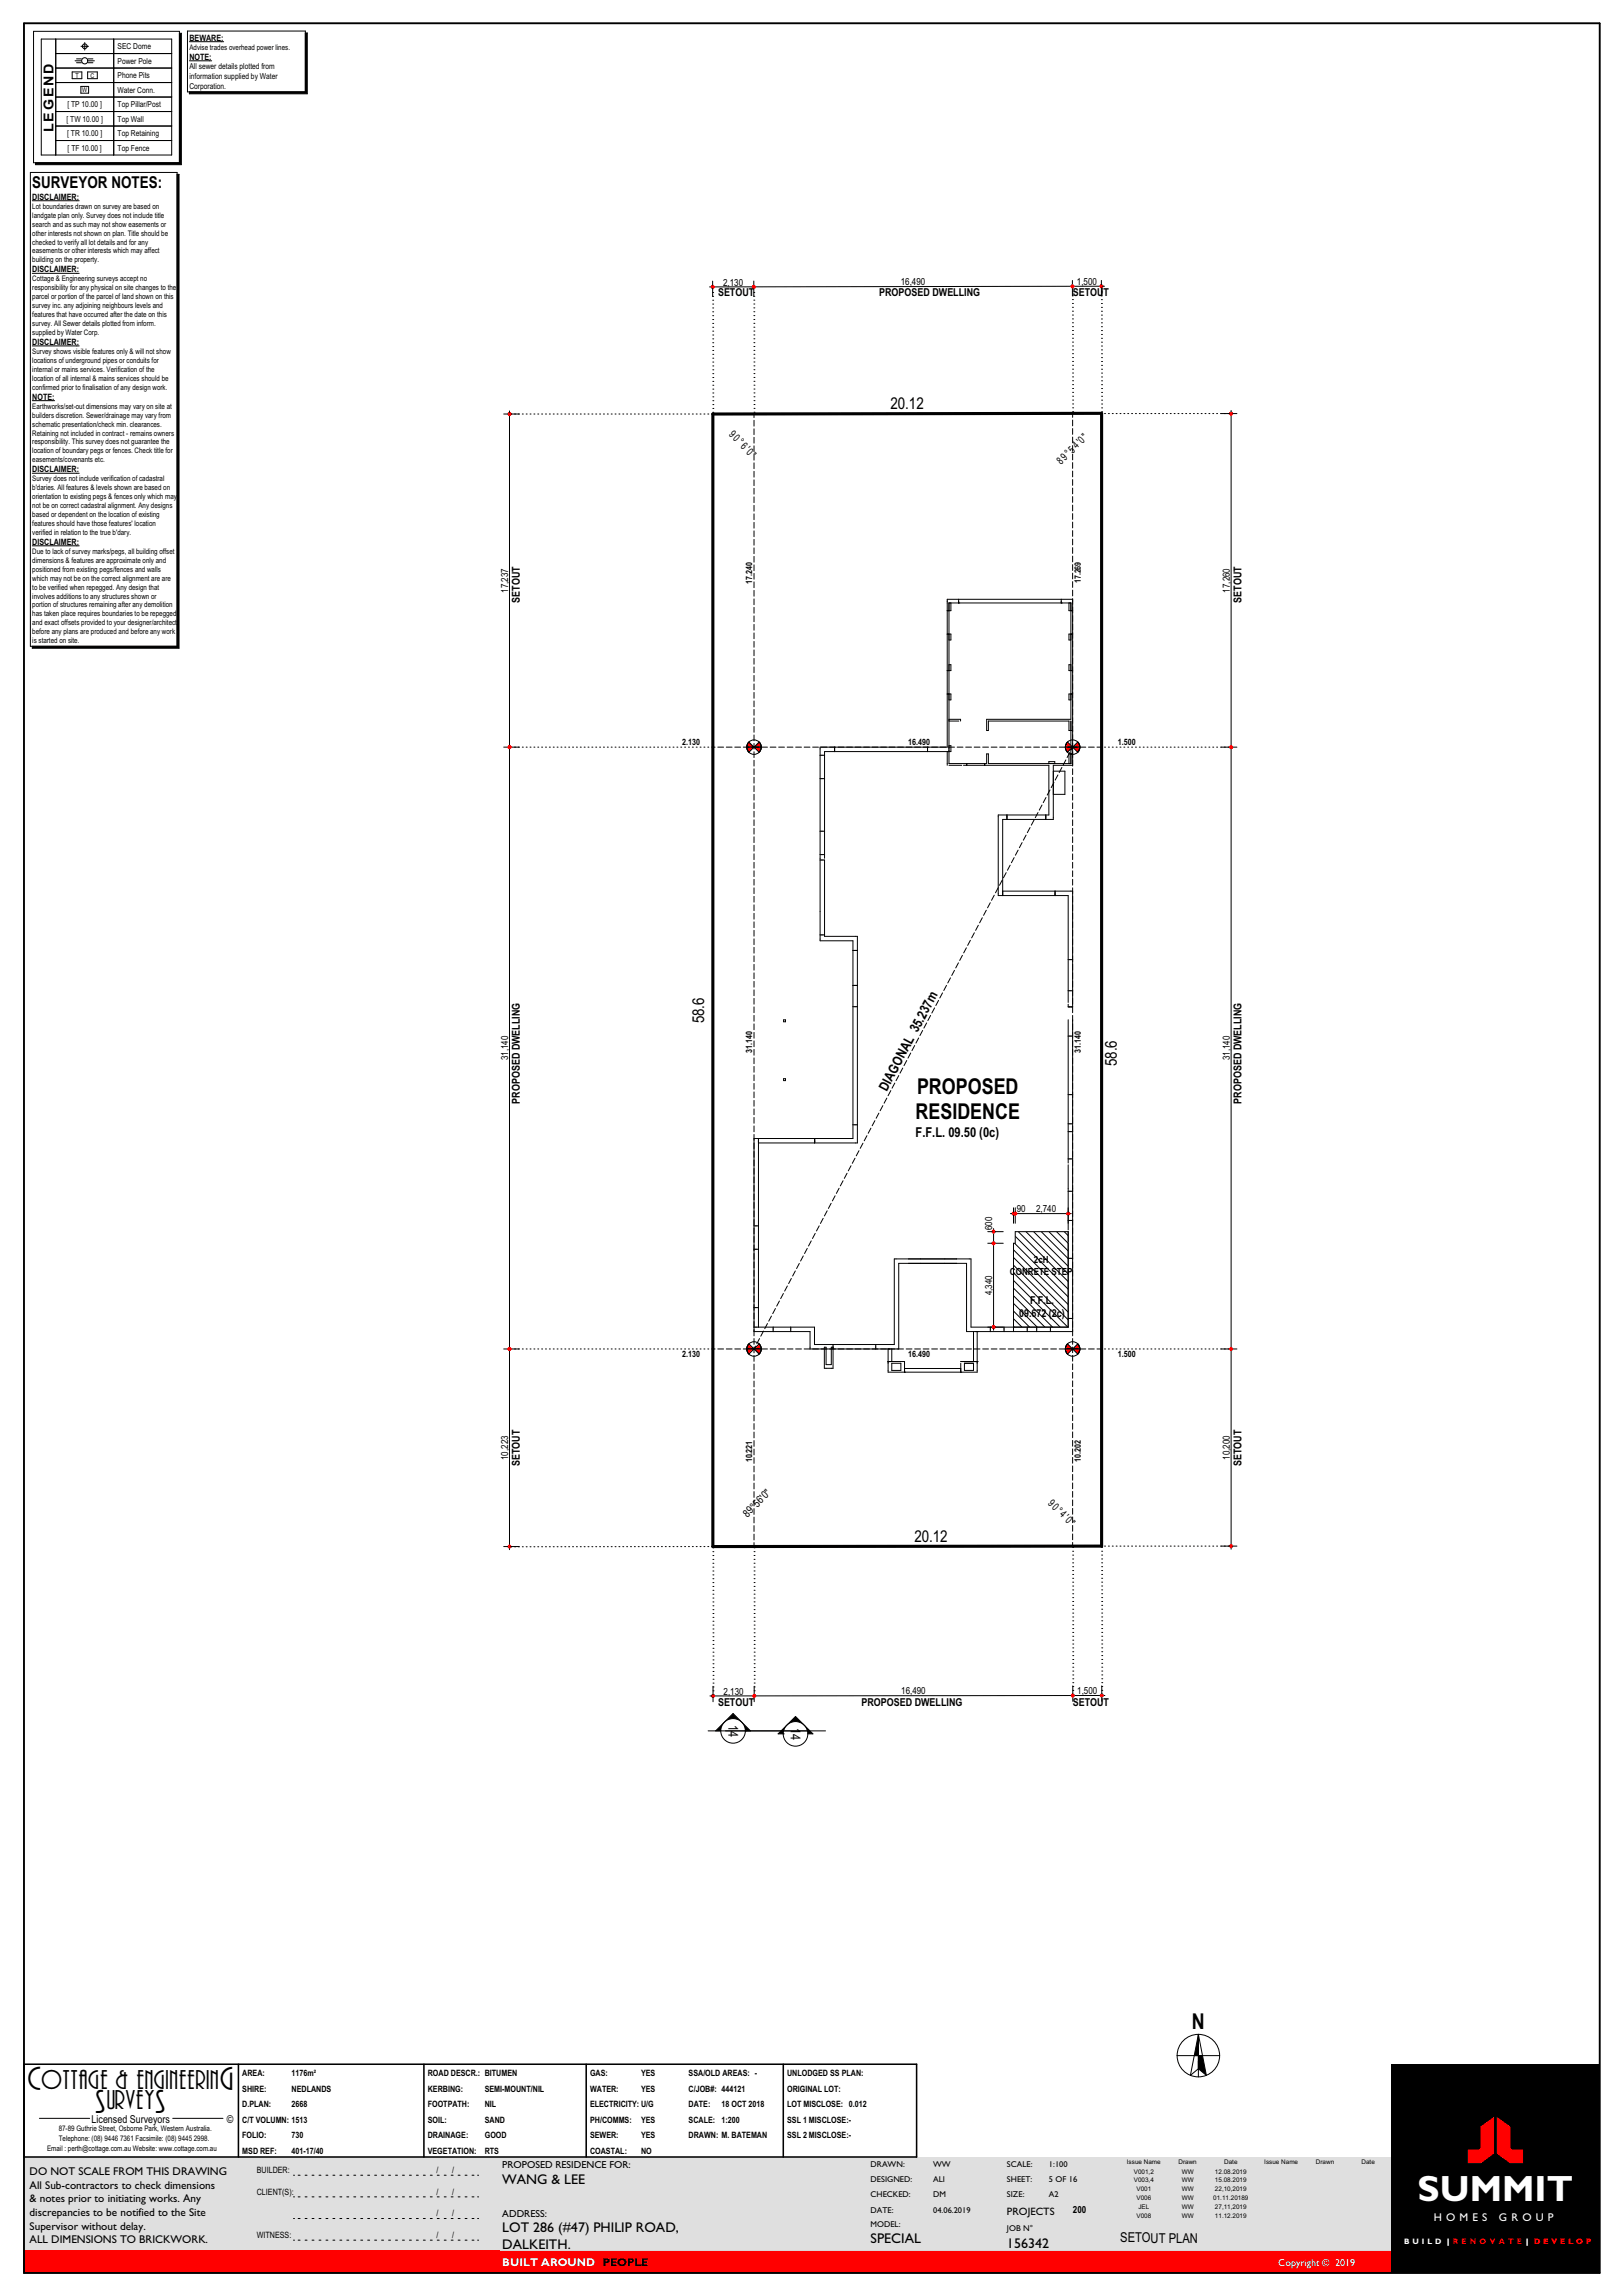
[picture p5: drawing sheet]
<svg xmlns="http://www.w3.org/2000/svg" width="420mm" height="594mm" viewBox="0 0 420 594" stroke-linecap="round" stroke-linejoin="round" font-family="sans-serif">
<defs><g id="words">
<text font-size="9.5" fill="#fff" x="366.9" y="569.4">SUMMIT</text>
<g font-size="8">
<text x="7.2" y="540.7">C</text>
<text x="56.9" y="540.7">G</text>
<text x="24.7" y="546.7">S</text>
<text x="40.2" y="546.7">S</text>
</g>
<g font-size="6.5">
<text x="10.7" y="540.3">OTTAGE &amp; ENGINEERIN</text>
<text x="27.7" y="545.6">URVEY</text>
</g>
<g font-size="5.6">
<text x="237.3" y="283">PROPOSED</text>
<text x="236.9" y="289.6">RESIDENCE</text>
<text x="308.4" y="525">N</text>
</g>
<g font-size="4.2">
<text x="8.4" y="48.6">SURVEYOR NOTES:</text>
<text x="230.4" y="105.9">20.12</text>
<text x="182.2" y="264.8" transform="rotate(-90 182.2 264.8)">58.6</text>
<text x="289" y="275.8" transform="rotate(-90 289 275.8)">58.6</text>
<text x="236.6" y="399">20.12</text>
</g>
<g font-size="3.6">
<text x="130" y="565">WANG &amp; LEE</text>
<text x="130" y="577.5">LOT 286 (#47) PHILIP ROAD,</text>
<text x="130" y="581.7">DALKEITH.</text>
<text x="225.3" y="580.3">SPECIAL</text>
<text x="260.6" y="581.5">156342</text>
</g>
<g font-size="3.5">
<text x="13.8" y="34.2" transform="rotate(-90 13.8 34.2)">LEGEND</text>
<text x="229.5" y="282.4" transform="rotate(-62 229.5 282.4)">DIAGONAL 35.237m</text>
<text x="236.9" y="294.2">F.F.L. 09.50 (0c)</text>
<text x="188.5" y="446.2" transform="rotate(90 188.5 446.2)">14</text>
<text x="204.7" y="447" transform="rotate(90 204.7 447)">14</text>
<text x="289.9" y="580.1">SETOUT PLAN</text>
</g>
<g font-size="2.9">
<text x="7.7" y="562.7">DO NOTSCALE FROMTHIS DRAWING</text>
<text x="8.1" y="562.8">DONOT SCALEFROM THISDRAWING</text>
<text x="7.7" y="566.2">All Sub-contractorsto checkdimensions</text>
<text x="7.7" y="569.8">&amp; notesprior toinitiating works.Any</text>
<text x="8.1" y="566.2">AllSub-contractors tocheck dimensions</text>
<text x="8.1" y="569.6">&amp;notes priorto initiatingworks. Any</text>
<text x="7.7" y="573.3">discrepancies tobe notifiedto theSite</text>
<text x="8.1" y="573">discrepanciesto benotified tothe Site</text>
<text x="7.7" y="576.8">Supervisor withoutdelay.</text>
<text x="7.7" y="580.4">ALL DIMENSIONSTO BRICKWORK.</text>
<text x="8.1" y="576.4">Supervisorwithout delay.</text>
<text x="8.1" y="579.8">ALLDIMENSIONS TOBRICKWORK.</text>
</g>
<g font-size="2.9" fill="#fff">
<text x="371" y="574.6">H O M E S</text>
<text x="387.9" y="574.6">G R O U P</text>
<text x="130" y="586.2">BUILT AROUND PEOPLE</text>
</g>
<g font-size="2.8">
<text x="185.8" y="76.7">SETOUT</text>
<text x="227.5" y="76.6">PROPOSED DWELLING</text>
<text x="277.6" y="76.7">SETOUT</text>
<text x="188.5" y="112.6" transform="rotate(45 188.5 112.6)">90°6'0&quot;</text>
<text x="274.6" y="120.4" transform="rotate(-45 274.6 120.4)">89°54'0&quot;</text>
<text x="134.5" y="156" transform="rotate(-90 134.5 156)">SETOUT</text>
<text x="321.2" y="156" transform="rotate(-90 321.2 156)">SETOUT</text>
<text x="134.5" y="285.5" transform="rotate(-90 134.5 285.5)">PROPOSED DWELLING</text>
<text x="321.2" y="285.5" transform="rotate(-90 321.2 285.5)">PROPOSED DWELLING</text>
<text x="263.7" y="340.7">09.672 (2c)</text>
<text x="266.6" y="337.4">F.F.L.</text>
<text x="134.5" y="379.3" transform="rotate(-90 134.5 379.3)">SETOUT</text>
<text x="321.2" y="379.3" transform="rotate(-90 321.2 379.3)">SETOUT</text>
<text x="271" y="389" transform="rotate(45 271 389)">90°4'0&quot;</text>
<text x="193.4" y="392.7" transform="rotate(-45 193.4 392.7)">89°56'0&quot;</text>
<text x="185.8" y="441.3">SETOUT</text>
<text x="222.9" y="441.3">PROPOSED DWELLING</text>
<text x="277.6" y="441.3">SETOUT</text>
<text x="23.7" y="549.2">Licensed Surveyors</text>
<text x="58.7" y="549.2">©</text>
<text x="260.6" y="573">PROJECTS</text>
</g>
<g font-size="2.6">
<text x="130" y="561">PROPOSED RESIDENCE FOR:</text>
<text x="130" y="573.5">ADDRESS:</text>
</g>
<text font-size="2.6" fill="#fff" x="330.8" y="586.3">Copyright © 2019</text>
<g font-size="2.5">
<text x="187.1" y="73.9">2,130</text>
<text x="233.1" y="73.8">16,490</text>
<text x="278.7" y="73.7">1,500</text>
<text x="131.5" y="153.4" transform="rotate(-90 131.5 153.4)">17,237</text>
<text x="318.2" y="153.3" transform="rotate(-90 318.2 153.3)">17,260</text>
<text x="131.5" y="274.3" transform="rotate(-90 131.5 274.3)">31,140</text>
<text x="318.2" y="274.3" transform="rotate(-90 318.2 274.3)">31,140</text>
<text x="263.1" y="313.6">90</text>
<text x="268.1" y="313.6">2,740</text>
<text x="256.8" y="318.2" transform="rotate(-90 256.8 318.2)">600</text>
<text x="261.4" y="329.8">CONRETE STEP</text>
<text x="267.6" y="326.9">2cH</text>
<text x="256.8" y="335.1" transform="rotate(-90 256.8 335.1)">4,340</text>
<text x="131.5" y="377.7" transform="rotate(-90 131.5 377.7)">10,223</text>
<text x="318.2" y="377.7" transform="rotate(-90 318.2 377.7)">10,200</text>
<text x="187.3" y="438.4">2,130</text>
<text x="233.2" y="438.3">16,490</text>
<text x="278.8" y="438.3">1,500</text>
<text x="277.7" y="572.5">200</text>
</g>
<g font-size="2.3">
<text x="49" y="10.5">BEWARE:</text>
<text x="49" y="15.5">NOTE:</text>
<text x="8.4" y="51.7">DISCLAIMER:</text>
<text x="8.4" y="70.5">DISCLAIMER:</text>
<text x="8.4" y="89.2">DISCLAIMER:</text>
<text x="8.4" y="103.4">NOTE:</text>
<text x="8.4" y="122.2">DISCLAIMER:</text>
<text x="8.4" y="140.9">DISCLAIMER:</text>
<text x="194.6" y="151" transform="rotate(-90 194.6 151)">17.240</text>
<text x="279.7" y="150.9" transform="rotate(-90 279.7 150.9)">17.269</text>
<text x="176.6" y="192.8">2.130</text>
<text x="235" y="192.8">16.490</text>
<text x="289.3" y="192.8">1.500</text>
<text x="194.6" y="272.4" transform="rotate(-90 194.6 272.4)">31.140</text>
<text x="279.7" y="272.4" transform="rotate(-90 279.7 272.4)">31.140</text>
<text x="176.6" y="351.1">2.130</text>
<text x="235" y="351.1">16.490</text>
<text x="289.3" y="351.1">1.500</text>
<text x="194.6" y="378.4" transform="rotate(-90 194.6 378.4)">10.221</text>
<text x="279.7" y="378.3" transform="rotate(-90 279.7 378.3)">10.202</text>
<text x="62.7" y="537.2">AREA:</text>
<text x="75.4" y="537.2">1176m²</text>
<text x="110.7" y="537.2">ROAD DESCR.: BITUMEN</text>
<text x="152.7" y="537.2">GAS:</text>
<text x="165.9" y="537.2">YES</text>
<text x="178.2" y="537.2">SSA/OLD AREAS: -</text>
<text x="203.7" y="537.2">UNLODGED SS PLAN:</text>
<text x="62.7" y="541.2">SHIRE:</text>
<text x="62.7" y="545.2">D.PLAN:</text>
<text x="75.4" y="541.2">NEDLANDS</text>
<text x="75.4" y="545.2">2668</text>
<text x="110.7" y="541.2">KERBING:</text>
<text x="110.7" y="545.2">FOOTPATH:</text>
<text x="125.4" y="541.2">SEMI-MOUNT/NIL</text>
<text x="125.4" y="545.2">NIL</text>
<text x="152.7" y="541.2">WATER:</text>
<text x="152.7" y="545.2">ELECTRICITY: U/G</text>
<text x="165.9" y="541.2">YES</text>
<text x="178.2" y="541.2">C/JOB#: 444121</text>
<text x="178.2" y="545.2">DATE:</text>
<text x="186.7" y="545.2">18 OCT 2018</text>
<text x="203.7" y="541.2">ORIGINAL LOT:</text>
<text x="203.7" y="545.2">LOT MISCLOSE: 0.012</text>
<text x="62.7" y="549.2">C/T VOLUMN: 1513</text>
<text x="110.7" y="549.2">SOIL:</text>
<text x="125.4" y="549.2">SAND</text>
<text x="152.7" y="549.2">PH/COMMS:</text>
<text x="165.9" y="549.2">YES</text>
<text x="178.2" y="549.2">SCALE:</text>
<text x="186.7" y="549.2">1:200</text>
<text x="203.7" y="549.2">SSL 1 MISCLOSE:-</text>
<text x="62.7" y="553.2">FOLIO:</text>
<text x="62.7" y="557.2">MSD REF:</text>
<text x="75.4" y="553.2">730</text>
<text x="75.4" y="557.2">401-17/40</text>
<text x="110.7" y="553.2">DRAINAGE:</text>
<text x="110.7" y="557.2">VEGETATION:</text>
<text x="125.4" y="553.2">GOOD</text>
<text x="125.4" y="557.2">RTS</text>
<text x="152.7" y="553.2">SEWER:</text>
<text x="152.7" y="557.2">COASTAL:</text>
<text x="165.9" y="553.2">YES</text>
<text x="165.9" y="557.2">NO</text>
<text x="178.2" y="553.2">DRAWN: M. BATEMAN</text>
<text x="203.7" y="553.2">SSL 2 MISCLOSE:-</text>
<text x="66.5" y="562.2">BUILDER:</text>
<text x="112.9" y="562.2">/</text>
<text x="117" y="562.2">/</text>
<text x="66.5" y="567.8">CLIENT(S):</text>
<text x="112.9" y="567.8">/</text>
<text x="117" y="567.8">/</text>
<text x="112.9" y="573.3">/</text>
<text x="117" y="573.3">/</text>
<text x="66.5" y="579">WITNESS:</text>
<text x="112.9" y="579">/</text>
<text x="117" y="579">/</text>
</g>
<g font-size="2.2">
<text x="225.3" y="560.6">DRAWN:</text>
<text x="241.5" y="560.6">WW</text>
<text x="260.6" y="560.6">SCALE:</text>
<text x="271.5" y="560.6">1:100</text>
<text x="225.3" y="568.5">CHECKED:</text>
<text x="225.3" y="564.6">DESIGNED:</text>
<text x="241.5" y="564.6">ALI</text>
<text x="241.5" y="568.5">DM</text>
<text x="260.6" y="564.6">SHEET:</text>
<text x="260.6" y="568.5">SIZE:</text>
<text x="271.5" y="564.6">5 OF 16</text>
<text x="271.5" y="568.4">A2</text>
<text x="225.3" y="572.5">DATE:</text>
<text x="241.5" y="572.5">04.06.2019</text>
<text x="225.3" y="576.1">MODEL:</text>
<text x="260.6" y="577.3">JOB N°</text>
</g>
<g font-size="2.1">
<text x="30.4" y="12.7">SEC Dome</text>
<text x="30.4" y="16.5">Power Pole</text>
<text x="49" y="18">All sewer details plotted from</text>
<text x="30.4" y="20.2">Phone Pits</text>
<text x="30.4" y="24">Water Conn.</text>
<text x="49" y="20.4">information supplied by Water</text>
<text x="49" y="22.9">Corporation.</text>
<text x="17.5" y="27.7">[ TP 10.00 ]</text>
<text x="30.4" y="27.7">Top Pillar/Post</text>
<text x="17.2" y="31.5">[ TW 10.00 ]</text>
<text x="17.4" y="35.2">[ TR 10.00 ]</text>
<text x="30.4" y="35.2">Top Retaining</text>
<text x="30.4" y="31.5">Top Wall</text>
<text x="17.5" y="39">[ TF 10.00 ]</text>
<text x="30.4" y="39">Top Fence</text>
</g>
<g font-size="2">
<text x="49" y="12.9">Advise trades overhead power lines.</text>
<text x="8.4" y="54">Lot boundaries drawn on survey are based on</text>
<text x="8.4" y="56.4">landgate plan only. Survey does not include title</text>
<text x="8.4" y="58.7">search and as such may not show easements or</text>
<text x="8.4" y="61">other interests not shown on plan. Title should be</text>
<text x="8.4" y="63.3">checked to verify all lot details and for any</text>
<text x="8.4" y="65.6">easements or other interests which may affect</text>
<text x="8.4" y="67.9">building on the property.</text>
<text x="8.4" y="72.8">Cottage &amp; Engineering surveys accept no</text>
<text x="8.4" y="75.1">responsibility for any physical on site changes to the</text>
<text x="8.4" y="77.4">parcel or portion of the parcel of land shown on this</text>
<text x="8.4" y="79.7">survey inc. any adjoining neighbours levels and</text>
<text x="8.4" y="82">features that have occurred after the date on this</text>
<text x="8.4" y="84.4">survey. All Sewer details plotted from inform.</text>
<text x="8.4" y="86.7">supplied by Water Corp.</text>
<text x="8.4" y="91.6">Survey shows visible features only &amp; will not show</text>
<text x="8.4" y="93.9">locations of underground pipes or conduits for</text>
<text x="8.4" y="96.2">internal or mains services. Verification of the</text>
<text x="8.4" y="98.5">location of all internal &amp; mains services should be</text>
<text x="8.4" y="100.8">confirmed prior to finalisation of any design work.</text>
<text x="8.4" y="105.8">Earthworks/set-out dimensions may vary on site at</text>
<text x="8.4" y="108.1">builders discretion. Sewer/drainage may vary from</text>
<text x="8.4" y="110.4">schematic presentation/check min. clearances.</text>
<text x="8.4" y="112.7">Retaining not included in contract - remains owners</text>
<text x="8.4" y="115">responsibility. This survey does not guarantee the</text>
<text x="8.4" y="117.3">location of boundary pegs or fences. Check title for</text>
<text x="8.4" y="119.6">easements/covenants etc.</text>
<text x="8.4" y="124.5">Survey does not include verification of cadastral</text>
<text x="8.4" y="126.8">b'daries. All features &amp; levels shown are based on</text>
<text x="8.4" y="129.2">orientation to existing pegs &amp; fences only which may</text>
<text x="8.4" y="131.5">not be on correct cadastral alignment. Any designs</text>
<text x="8.4" y="133.8">based or dependent on the location of existing</text>
<text x="8.4" y="136.1">features should have those features' location</text>
<text x="8.4" y="138.4">verified in relation to the true b'dary.</text>
<text x="8.4" y="143.3">Due to lack of survey marks/pegs, all building offset</text>
<text x="8.4" y="145.6">dimensions &amp; features are approximate only and</text>
<text x="8.4" y="147.9">positioned from existing pegs/fences and walls</text>
<text x="8.4" y="150.2">which may not be on the correct alignment are are</text>
<text x="8.4" y="152.5">to be verified when repegged. Any design that</text>
<text x="8.4" y="154.8">involves additions to any structures shown or</text>
<text x="8.4" y="157.2">portion of structures remaining after any demolition</text>
<text x="8.4" y="159.5">has taken place requires boundaries to be repegged</text>
<text x="8.4" y="161.8">and exact offsets provided to your designer/architect</text>
<text x="8.4" y="164.1">before any plans are produced and before any work</text>
<text x="8.4" y="166.4">is started on site.</text>
<text x="15.2" y="551.4">87-89 Guthrie Street, Osborne Park, Western Australia.</text>
<text x="12.2" y="556.4">Email : perth@cottage.com.au Website: www.cottage.com.au</text>
<text x="15.2" y="553.9">Telephone: (08) 9446 7361 Facsimile: (08) 9445 2998.</text>
</g>
<g font-size="2" fill="#fff">
<text x="363.4" y="580.4">B U I L D</text>
<text x="374.5" y="580.4">| R E N O V A T E |</text>
</g>
<text font-size="2" fill="#f00" x="397" y="580.4">D E V E L O P</text>
<g font-size="1.7">
<text x="19.5" y="20.1">T</text>
<text x="21.3" y="23.8">W</text>
<text x="23.4" y="20.1">C</text>
</g>
<g font-size="1.6">
<text x="291.6" y="559.9">Issue Name</text>
<text x="293.4" y="562.3">V001,2</text>
<text x="305" y="559.9">Drawn</text>
<text x="305.8" y="562.3">WW</text>
<text x="314.4" y="562.3">12.08.2019</text>
<text x="316.8" y="559.9">Date</text>
<text x="327.2" y="559.9">Issue Name</text>
<text x="340.6" y="559.9">Drawn</text>
<text x="352.3" y="559.9">Date</text>
<text x="293.4" y="564.6">V003,4</text>
<text x="294.1" y="566.9">V001</text>
<text x="294.1" y="569.2">V006</text>
<text x="305.8" y="564.6">WW</text>
<text x="305.8" y="566.9">WW</text>
<text x="305.8" y="569.2">WW</text>
<text x="314" y="569.2">01.11.20189</text>
<text x="314.4" y="564.6">15.08.2019</text>
<text x="314.4" y="566.9">22,10,2019</text>
<text x="294.1" y="573.7">V008</text>
<text x="294.6" y="571.5">JEL</text>
<text x="305.8" y="571.5">WW</text>
<text x="305.8" y="573.7">WW</text>
<text x="314.4" y="571.5">27,11,2019</text>
<text x="314.4" y="573.7">11.12.2019</text>
</g>
</g></defs>
<path d="M289.9 558h70.1v18.6h-70.1z" fill-rule="evenodd" fill="#dfdfdf"/>
<!-- layer: O__TITLE -->
<path d="M129 582.3h231v5.7h-231z" fill-rule="evenodd" fill="#f00"/>
<path d="M129 558h160.9v18.6h70.1v5.7h-231z" fill-rule="evenodd" fill="#dfdfdf"/>
<path d="M360 534h54v54h-54z" fill-rule="evenodd" fill="#000"/>
<g fill="#f00">
<path d="M383.1 550.1l3.5-2.5v9.5l-3.4 2.5h-3.4v-3.5h2.6l.6-.3z" fill-rule="evenodd"/>
<path d="M387.3 547.6l3.5 2.5 .1 5.7 .6 .3h2.6v3.5h-3.4l-3.4-2.5z" fill-rule="evenodd"/>
</g>
<path d="M6.2 558h123.2v24.3h-123.2z" fill-rule="evenodd" fill="#dfdfdf"/>
<path d="M6.2 582.3h123.2v5.7h-123.2z" fill-rule="evenodd" fill="#f00"/>
<g fill="none" stroke="#000" stroke-width=".26">
<path d="M76 579.6h.2M76 562.8h.2M76 568.4h.2M76 574h.2M77.2 579.6h.5M77.2 562.8h.5M77.2 568.4h.5M77.2 574h.5M79 579.6h.5M79 562.8h.5M79 568.4h.5M79 574h.5"/>
<path d="M80.8 579.6h.5M80.8 562.8h.5M80.8 568.4h.5M80.8 574h.5M82.6 579.6h.5M82.6 562.8h.5M82.6 568.4h.5M82.6 574h.5M84.4 579.6h.5M84.4 562.8h.5M84.4 568.4h.5M84.4 574h.5"/>
<path d="M86.2 579.6h.5M86.2 562.8h.5M86.2 568.4h.5M86.2 574h.5M88 579.6h.5M88 562.8h.5M88 568.4h.5M88 574h.5M89.8 579.6h.5M89.8 562.8h.5M89.8 568.4h.5M89.8 574h.5"/>
<path d="M91.6 579.6h.5M91.6 562.8h.5M91.6 568.4h.5M91.6 574h.5M93.4 579.6h.5M93.4 562.8h.5M93.4 568.4h.5M93.4 574h.5M95.2 579.6h.5M95.2 562.8h.5M95.2 568.4h.5M95.2 574h.5"/>
<path d="M97 579.6h.5M97 562.8h.5M97 568.4h.5M97 574h.5M98.8 579.6h.5M98.8 562.8h.5M98.8 568.4h.5M98.8 574h.5M100.6 579.6h.5M100.6 562.8h.5M100.6 568.4h.5M100.6 574h.5"/>
<path d="M102.4 579.6h.5M102.4 562.8h.5M102.4 568.4h.5M102.4 574h.5M104.2 579.6h.5M104.2 562.8h.5M104.2 568.4h.5M104.2 574h.5M106 579.6h.5M106 562.8h.5M106 568.4h.5M106 574h.5"/>
<path d="M107.8 579.6h.5M107.8 562.8h.5M107.8 568.4h.5M107.8 574h.5M109.6 579.6h.5M109.6 562.8h.5M109.6 568.4h.5M109.6 574h.5M111.4 579.6h.5M111.4 562.8h.5M111.4 568.4h.5M111.4 574h.5"/>
<path d="M113.2 579.6h.5M113.2 562.8h.5M113.2 568.4h.5M113.2 574h.5M115 579.6h.5M115 562.8h.5M115 568.4h.5M115 574h.5M116.8 579.6h.5M116.8 562.8h.5M116.8 568.4h.5M116.8 574h.5"/>
<path d="M118.6 579.6h.5M118.6 562.8h.5M118.6 568.4h.5M118.6 574h.5M120.4 579.6h.5M120.4 562.8h.5M120.4 568.4h.5M120.4 574h.5M122.2 579.6h.5M122.2 562.8h.5M122.2 568.4h.5M122.2 574h.5"/>
<path d="M123.6 579.6h.3M123.6 562.8h.3M123.6 568.4h.3M123.6 574h.3"/>
</g>
<path d="M6.2 6h407.8v582h-407.8zM6.2 534h231v24h-231M61.7 534v24M109.7 534v24M151.7 534v24M202.7 534v24" fill="none" stroke="#000" stroke-width=".4"/>
<path d="M304.6 531.8a5.5 5.5 0 0 0 5.5 5.5 5.5 5.5 0 0 0 5.5-5.5M304.6 531.8a5.5 5.5 0 0 1 5.5-5.5 5.5 5.5 0 0 1 5.5 5.5M304.6 531.8h11M310.1 526.3l2.1 10.6-2.1-1.7-2 1.7zM310.1 526.3v11M10.2 548h13M44.7 548h13" fill="none" stroke="#000" stroke-width=".26"/>
<g fill="#000">
<path d="M310.1 526.3v5.5h-1.1z"/>
<path d="M310.1 531.8h1.1l1 5.1-2.1-1.7z" fill-rule="evenodd"/>
</g>
<path d="M184.5 107.1v293l100.6-.1" fill="none" stroke="#000" stroke-width=".8"/>
<!-- layer: 1 SITE 04_setout -->
<g fill="none" stroke="#000" stroke-width=".26">
<path d="M262.7 319.8l13.7 13.7M263.5 318.6l12.9 13M265.5 318.6l10.9 11M267.5 318.6l8.9 9M269.5 318.6l6.9 7M271.4 318.6l5 5M273.4 318.6l3 3.1M275.4 318.6l1 1.1M262.3 339.2l4.1 4.1M262.3 337.2l6.1 6.1M262.3 335.2l8.1 8.1M262.3 333.2l10.1 10.1"/>
<path d="M262.3 331.3l12.1 12M262.3 329.3l14 14M262.3 327.3l14.1 14.2M262.3 325.3l14.1 14.2M262.3 323.3l14.1 14.2M262.6 321.6l13.8 13.9M262.3 343.1l.2 .2M262.3 341.2l2.2 2.1"/>
</g>
<!-- layer: 2 SLAB 02_slabs -->
<path d="M272.6 199.5h3v6h-3zM262.7 318.6h13.7v24.7h-14.1v-21.7h.4z" fill="none" stroke="#000" stroke-width=".26"/>
<!-- layer: 3 WALL 01_external -->
<g fill="none" stroke="#000" stroke-width=".26">
<path d="M246.1 156v2h-1M248.1 156h.1M248.1 155v1M274.6 156h.1M274.6 155v1M276.6 156v2h1M245.1 179.5h1v1.6h-.5M245.1 164h1v1.6h-.5M245.6 172h.5v1.5h-1M277.1 172h-.5v1.5h1M277.6 179.5h-1v1.6h.5M277.6 164h-1v1.6h.5"/>
<path d="M212.2 195.4h1.2M216 193.3v1.1M240 193.3v1.1M245.1 194.4v3.1M245.6 198h3.3M245.6 186.5h2.5M245.6 186.1h3M245.6 192.9h.5v1.5h-32.7v27.6M249.3 198h22.1v12.8h-13.1v20.9h18.1v27.6M250.2 197.5v.5M254.8 197.5v.5M271.4 197.5v-.5h1.5v.5"/>
<path d="M277.1 186.5v11h-21.3v-2.5h-.5v2.5h-9.7v-41.5h31.5v30.1h-21.8v2.9h.5v-2.5h20.8v2.5h1M277.6 195h-1v2.5M212.2 215h1.2M212.2 201.4h1.2M260.6 210.8v1.2M270.6 210.8v1.2M212.2 222.5h1.2v19.7h8.5v53.5h-25.6M212.2 221.1h1.2M259.5 231.7v-19.7h13.1v-14h5v-43h-32.5v38.3h-32.9v50.1h8.5v51.1h-25.6v50h14.5v4.5h23v-22.2M259.5 230.5h18.1v30h-1.2v-.7M273 230.5v1.2M212.2 241.9h1.2"/>
<path d="M220.7 254.9h1.2M220.7 245.9h1.2M276.4 248.3h1.2M276.4 256.3h1.2M220.7 260.4h1.2M276.4 263.8v37.1M276.4 268h1.2M277.6 263.8v80.7h-27.5v-17.7M196.3 294.5v48.8M210.8 294.5v1.2M220.7 291h1.2M276.4 283.2h1.2"/>
<path d="M276.4 290.7h1.2M276.4 292.8h1.2M276.4 299.8h1.2M195.1 317.1h1.2M276.4 308.2h1.2M276.4 315.7h1.2M276.4 301.3v16.9M276.4 318.6v2.6M195.1 338.3h1.2M195.1 323.2h1.2M231.4 325.7v22.1h-20.6v-4.5h-15.7M276.4 321.6v21.7h-25.1v-17.6"/>
<path d="M276.4 325.5h1.2M200.1 343.3v1.2M204.6 343.3v1.2M215.6 347.8v6.2h-2.3v-5.5h.5v4.5h1.3v-4.5h.5M226.6 347.8v1.2M229.8 352.2h.1M229.8 349h.1M229.8 352.2h4.3v2.8M230.8 349v3.2M230.8 352.7h2.3v1.8h-2.3zM234.1 355h.1M234.1 354h14.5"/>
<path d="M248.6 355h.1M248.6 352.2h4.3M248.6 352.7v2.3M249.6 352.7h2.3v1.8h-2.3zM251.9 344.5v7.7M252.9 344.5h.1M252.9 352.2h.1M252.9 344.5v10.5h-23.1v-6M256.3 343.3v1.2M259.8 343.3v1.2M262.3 343.3v1.2M265.8 343.3v1.2"/>
<path d="M268.3 343.3v1.2M271.8 343.3v1.2M276.4 341.1h1.2"/>
</g>
<!-- layer: 3 WALL 02_internal -->
<path d="M245.1 197.5v.5M248.6 186.1v.4" fill="none" stroke="#000" stroke-width=".26"/>
<!-- layer: 1 SITE 04_setout -->
<path d="M193.8 347.7l1.3 1.3h-1.9l.2-.7z" fill-rule="evenodd" fill="#f00"/>
<path d="M193.8 347.7l1.3 1.3h-1.9l.2-.7z" fill="none" stroke="#000" stroke-width=".26"/>
<path d="M193.2 349h1.9l-1.3 1.3-.4-.6z" fill-rule="evenodd" fill="#f00"/>
<path d="M193.2 349h1.9l-1.3 1.3-.4-.6z" fill="none" stroke="#000" stroke-width=".26"/>
<path d="M195.1 349l1.4-1.3 .5 .9v.4z" fill-rule="evenodd" fill="#f00"/>
<path d="M195.1 349l1.4-1.3 .5 .9v.4z" fill="none" stroke="#000" stroke-width=".26"/>
<path d="M195.1 349h1.9v.4l-.5 .9z" fill-rule="evenodd" fill="#f00"/>
<path d="M195.1 349h1.9v.4l-.5 .9z" fill="none" stroke="#000" stroke-width=".26"/>
<path d="M276.2 347.7l1.4 1.3h-1.9l.1-.7z" fill-rule="evenodd" fill="#f00"/>
<path d="M276.2 347.7l1.4 1.3h-1.9l.1-.7z" fill="none" stroke="#000" stroke-width=".26"/>
<path d="M275.7 349h1.9l-1.4 1.3-.4-.6z" fill-rule="evenodd" fill="#f00"/>
<path d="M275.7 349h1.9l-1.4 1.3-.4-.6z" fill="none" stroke="#000" stroke-width=".26"/>
<path d="M278.9 347.7l.4 .6 .1 .7h-1.8z" fill-rule="evenodd" fill="#f00"/>
<path d="M277.6 349l1.3-1.3 .5 .9v.4z" fill="none" stroke="#000" stroke-width=".26"/>
<path d="M277.6 349h1.8v.4l-.5 .9z" fill-rule="evenodd" fill="#f00"/>
<path d="M277.6 349h1.8v.4l-.5 .9z" fill="none" stroke="#000" stroke-width=".26"/>
<path d="M193.8 192l1.3 1.3h-1.9l.2-.7z" fill-rule="evenodd" fill="#f00"/>
<path d="M193.8 192l1.3 1.3h-1.9l.2-.7z" fill="none" stroke="#000" stroke-width=".26"/>
<path d="M193.2 193.3h1.9l-1.3 1.3-.4-.6z" fill-rule="evenodd" fill="#f00"/>
<path d="M193.2 193.3h1.9l-1.3 1.3-.4-.6z" fill="none" stroke="#000" stroke-width=".26"/>
<path d="M196.5 192l.4 .6 .1 .7h-1.9z" fill-rule="evenodd" fill="#f00"/>
<path d="M195.1 193.3l1.4-1.3 .5 .9v.4z" fill="none" stroke="#000" stroke-width=".26"/>
<path d="M195.1 193.3h1.9v.4l-.5 .9z" fill-rule="evenodd" fill="#f00"/>
<path d="M195.1 193.3h1.9v.4l-.5 .9zM196.5 194.6h.1" fill="none" stroke="#000" stroke-width=".26"/>
<path d="M276.2 192l1.4 1.3h-1.9l.1-.7z" fill-rule="evenodd" fill="#f00"/>
<path d="M276.2 192l1.4 1.3h-1.9l.1-.7z" fill="none" stroke="#000" stroke-width=".26"/>
<path d="M275.7 193.3h1.9l-1.4 1.3-.4-.6z" fill-rule="evenodd" fill="#f00"/>
<path d="M275.7 193.3h1.9l-1.4 1.3-.4-.6z" fill="none" stroke="#000" stroke-width=".26"/>
<path d="M278.9 192l.4 .6 .1 .7h-1.8z" fill-rule="evenodd" fill="#f00"/>
<path d="M278.9 192l.4 .6 .1 .7h-1.8z" fill="none" stroke="#000" stroke-width=".26"/>
<path d="M277.6 193.3h1.8v.4l-.5 .9z" fill-rule="evenodd" fill="#f00"/>
<g fill="none" stroke="#000" stroke-width=".26">
<path d="M195.1 107.1v.9M195.1 108.7v1.5M195.1 110.9v1.5M195.1 113.1v1.5M195.1 115.3v1.5M195.1 117.5v1.5M195.1 119.7v1.5M277.6 106.9v1.1M277.6 108.7v1.5M277.6 110.9v1.5M277.6 113.1v1.5M277.6 115.3v1.5"/>
<path d="M277.6 117.5v1.5M277.6 119.7v1.5M195.1 121.9v1.5M195.1 124.1v1.5M195.1 126.3v1.5M195.1 128.5v1.5M195.1 130.7v1.5M195.1 132.9v1.5M195.1 135.1v1.5M195.1 137.3v1.5M195.1 139.5v1.5M277.6 121.9v1.5"/>
<path d="M277.6 124.1v1.5M277.6 126.3v1.5M277.6 128.5v1.5M277.6 130.7v1.5M277.6 132.9v1.5M277.6 135.1v1.5M277.6 137.3v1.5M277.6 139.5v1.5M195.1 141.7v1.5M195.1 143.9v1.5M195.1 146.1v1.5M195.1 148.3v1.5"/>
<path d="M195.1 150.5v1.5M195.1 152.7v1.5M195.1 154.9v1.5M195.1 157.1v1.5M195.1 159.3v1.5M277.6 141.7v1.5M277.6 143.9v1.5M277.6 146.1v1.5M277.6 148.3v1.5M277.6 150.5v1.5M277.6 152.7v1.5M277.6 154.9v1.5"/>
<path d="M277.6 157.1v1.5M277.6 159.3v1.5M195.1 161.5v1.5M195.1 163.7v1.5M195.1 165.9v1.5M195.1 168.1v1.5M195.1 170.3v1.5M195.1 172.5v1.5M195.1 174.7v1.5M195.1 176.9v1.5M195.1 179.1v1.5M277.6 161.5v1.5"/>
<path d="M277.6 163.7v1.5M277.6 165.9v1.5M277.6 168.1v1.5M277.6 170.3v1.5M277.6 172.5v1.5M277.6 174.7v1.5M277.6 176.9v1.5M277.6 179.1v1.5M184.5 193.3h.5M185.7 193.3h1.5M187.9 193.3h1.5M190.1 193.3h1.5"/>
<path d="M192.3 193.3h1.5M194.5 193.3h1.9M195.1 181.3v1.5M195.1 183.5v1.5M195.1 185.7v1.5M195.1 187.9v1.5M195.1 190.1v1.5M195.1 192.3v1.5M195.1 194.5v1.5M195.1 196.7v1.5M195.1 198.9v1.5M197.1 193.3h1.5"/>
<path d="M199.3 193.3h1.5M201.5 193.3h1.5M203.7 193.3h1.5M205.9 193.3h1.5M208.1 193.3h1.5M210.3 193.3h1.5M212.5 193.3h1.5M214.7 193.3h1.5M216.9 193.3h1.5M219.1 193.3h1.5M221.3 193.3h1.5M223.5 193.3h1.5"/>
<path d="M225.7 193.3h1.5M227.9 193.3h1.5M230.1 193.3h1.5M232.3 193.3h1.5M234.5 193.3h1.5M236.7 193.3h1.5M238.9 193.3h1.5M241.1 193.3h1.5M243.3 193.3h1.5M245.5 193.3h1.5M247.7 193.3h1.5M249.9 193.3h1.5"/>
<path d="M252.1 193.3h1.5M254.3 193.3h1.5M256.5 193.3h1.5M258.7 193.3h1.5M260.9 193.3h1.5M263.1 193.3h1.5M265.3 193.3h1.5M267.5 193.3h1.5M269.7 193.3h1.5M271.9 193.3h1.5M274.1 193.3h1.5M274.8 198.5l-.7 1.4"/>
<path d="M275.8 196.6l-.7 1.3M276.3 193.3h4.7M276.9 194.7l-.7 1.3M277.6 181.3v1.5M277.6 183.5v1.5M277.6 185.7v1.5M277.6 187.9v1.5M277.6 190.1v1.5M277.6 192.3v1.5M277.6 194.5v1.5M277.6 196.7v1.5M277.6 198.9v1.5"/>
<path d="M279.4 193.3l-.1 .7-.4 .6-1.3-1.3-.4 .7M281.7 193.3h1.5M283.9 193.3h1.2M195.1 201.1v1.5M195.1 203.3v1.5M195.1 205.5v1.5M195.1 207.7v1.5M195.1 209.9v1.5M195.1 212.1v1.5M195.1 214.3v1.5M195.1 216.5v1.5M195.1 218.7v1.5"/>
<path d="M263.5 219.9l-.7 1.4M264.5 218l-.7 1.3M265.5 216l-.7 1.4M266.6 214.1l-.7 1.3M267.6 212.2l-.7 1.3M268.6 210.2l-.7 1.3M269.6 208.3l-.7 1.3M270.7 206.3l-.7 1.3M271.7 204.4l-.7 1.3M272.7 202.4l-.7 1.4M273.8 200.5l-.7 1.3M277.6 201.1v1.5"/>
<path d="M277.6 203.3v1.5M277.6 205.5v1.5M277.6 207.7v1.5M277.6 209.9v1.5M277.6 212.1v1.5M277.6 214.3v1.5M277.6 216.5v1.5M277.6 218.7v1.5M195.1 220.9v1.5M195.1 223.1v1.5M195.1 225.3v1.5M195.1 227.5v1.5"/>
<path d="M195.1 229.7v1.5M195.1 231.9v1.5M195.1 234.1v1.5M195.1 236.3v1.5M195.1 238.5v1.5M253.2 239.4l-.7 1.3M254.2 237.4l-.7 1.4M255.2 235.5l-.7 1.3M256.3 233.5l-.7 1.4M257.3 231.6l-.7 1.3M258.3 229.7l-.7 1.3M259.4 227.7l-.8 1.3"/>
<path d="M260.4 225.8l-.7 1.3M261.4 223.8l-.7 1.3M262.4 221.9l-.7 1.3M277.6 220.9v1.5M277.6 223.1v1.5M277.6 225.3v1.5M277.6 227.5v1.5M277.6 229.7v1.5M277.6 231.9v1.5M277.6 234.1v1.5M277.6 236.3v1.5M277.6 238.5v1.5"/>
<path d="M195.1 240.7v1.5M195.1 242.9v1.5M195.1 245.1v1.5M195.1 247.3v1.5M195.1 249.5v1.5M195.1 251.7v1.5M195.1 253.9v1.5M195.1 256.1v1.5M195.1 258.3v1.5M242.9 258.8l-.7 1.3M243.9 256.9l-.7 1.3M244.9 254.9l-.7 1.4"/>
<path d="M246 253l-.7 1.3M247 251l-.7 1.4M248 249.1l-.7 1.3M249.1 247.2l-.7 1.3M250.1 245.2l-.7 1.3M251.1 243.3l-.7 1.3M252.1 241.3l-.7 1.3M277.6 240.7v1.5M277.6 242.9v1.5M277.6 245.1v1.5M277.6 247.3v1.5M277.6 249.5v1.5"/>
<path d="M277.6 251.7v1.5M277.6 253.9v1.5M277.6 256.1v1.5M277.6 258.3v1.5M195.1 260.5v1.5M195.1 262.7v1.5M195.1 264.9v1.5M195.1 267.1v1.5M195.1 269.3v1.5M195.1 271.5v1.5M195.1 273.7v1.5M195.1 275.9v1.5"/>
<path d="M195.1 278.1v1.5M232.6 278.3l-.7 1.3M233.6 276.3l-.7 1.3M234.6 274.4l-.7 1.3M235.7 272.4l-.7 1.4M236.7 270.5l-.7 1.3M237.7 268.5l-.7 1.4M238.8 266.6l-.7 1.3M239.8 264.6l-.7 1.4M240.8 262.7l-.7 1.3M241.8 260.8l-.7 1.3M277.6 260.5v1.5"/>
<path d="M277.6 262.7v1.5M277.6 264.9v1.5M277.6 267.1v1.5M277.6 269.3v1.5M277.6 271.5v1.5M277.6 273.7v1.5M277.6 275.9v1.5M277.6 278.1v1.5M195.1 280.3v1.5M195.1 282.5v1.5M195.1 284.7v1.5M195.1 286.9v1.5"/>
<path d="M195.1 289.1v1.5M195.1 291.3v1.5M195.1 293.5v1.5M195.1 295.7v1.5M195.1 297.9v1.5M221.3 299.6l-.7 1.4M222.3 297.7l-.7 1.3M223.3 295.8l-.7 1.3M224.3 293.8l-.7 1.3M225.4 291.9l-.7 1.3M226.4 289.9l-.7 1.3M227.4 288l-.7 1.3"/>
<path d="M228.5 286l-.7 1.4M229.5 284.1l-.7 1.3M230.5 282.1l-.7 1.4M231.6 280.2l-.7 1.3M277.6 280.3v1.5M277.6 282.5v1.5M277.6 284.7v1.5M277.6 286.9v1.5M277.6 289.1v1.5M277.6 291.3v1.5M277.6 293.5v1.5M277.6 295.7v1.5"/>
<path d="M277.6 297.9v1.5M195.1 300.1v1.5M195.1 302.3v1.5M195.1 304.5v1.5M195.1 306.7v1.5M195.1 308.9v1.5M195.1 311.1v1.5M195.1 313.3v1.5M195.1 315.5v1.5M195.1 317.7v1.5M195.1 319.9v1.5M211 319.1l-.7 1.3"/>
<path d="M212 317.1l-.7 1.4M213 315.2l-.7 1.3M214.1 313.3l-.8 1.3M215.1 311.3l-.7 1.3M216.1 309.4l-.7 1.3M217.1 307.4l-.7 1.3M218.2 305.5l-.7 1.3M219.2 303.5l-.7 1.4M220.2 301.6l-.7 1.3M277.6 300.1v1.5M277.6 302.3v1.5M277.6 304.5v1.5"/>
<path d="M277.6 306.7v1.5M277.6 308.9v1.5M277.6 311.1v1.5M277.6 313.3v1.5M277.6 315.5v1.5M277.6 317.7v1.5M277.6 319.9v1.5M195.1 322.1v1.5M195.1 324.3v1.5M195.1 326.5v1.5M195.1 328.7v1.5M195.1 330.9v1.5"/>
<path d="M195.1 333.1v1.5M195.1 335.3v1.5M195.1 337.5v1.5M195.1 339.7v1.5M200.7 338.5l-.7 1.4M201.7 336.6l-.7 1.3M202.7 334.6l-.7 1.4M203.8 332.7l-.7 1.3M204.8 330.8l-.7 1.3M205.8 328.8l-.7 1.3M206.8 326.9l-.7 1.3M207.9 324.9l-.7 1.3"/>
<path d="M208.9 323l-.7 1.3M209.9 321l-.7 1.4M277.6 322.1v1.5M277.6 324.3v1.5M277.6 326.5v1.5M277.6 328.7v1.5M277.6 330.9v1.5M277.6 333.1v1.5M277.6 335.3v1.5M277.6 337.5v1.5M277.6 339.7v1.5M184.5 349h.5"/>
<path d="M185.7 349h1.5M187.9 349h1.5M190.1 349h1.5M192.3 349h1.5M194.5 349h1.9M195.1 341.9v1.5M195.1 344.1v1.5M195.1 346.3v1.5M195.1 348.5v1.5M195.1 350.7v1.5M195.1 352.9v1.5M195.1 355.1v1.5"/>
<path d="M195.1 357.3v1.5M195.1 359.5v1.5M195.5 348.3l-.4 .7M196.5 346.3l-.7 1.3M197.1 349h1.5M197.6 344.4l-.7 1.3M198.6 342.4l-.7 1.3M199.3 349h1.5M199.6 340.5l-.7 1.3M201.5 349h1.5M203.7 349h1.5M205.9 349h1.5"/>
<path d="M208.1 349h1.5M210.3 349h1.5M212.5 349h1.5M214.7 349h1.5M216.9 349h1.5M219.1 349h1.5M221.3 349h1.5M223.5 349h1.5M225.7 349h1.5M227.9 349h1.5M230.1 349h1.5M232.3 349h1.5"/>
<path d="M234.5 349h1.5M236.7 349h1.5M238.9 349h1.5M241.1 349h1.5M243.3 349h1.5M245.5 349h1.5M247.7 349h1.5M249.9 349h1.5M252.1 349h1.5M254.3 349h1.5M256.5 349h1.5M258.7 349h1.5"/>
<path d="M260.9 349h1.5M263.1 349h1.5M265.3 349h1.5M267.5 349h1.5M269.7 349h1.5M271.9 349h1.5M274.1 349h1.5M276.3 349h2.5M277.6 341.9v1.5M277.6 344.1v1.5M277.6 346.3v1.5M277.6 348.5v1.4"/>
<path d="M277.6 350.6v1.5M277.6 352.8v1.5M277.6 355v1.5M277.6 357.2v1.5M277.6 359.4v1.5M279.5 349h1.5M281.7 349h1.5M283.9 349h1.2M195.1 361.7v1.5M195.1 363.9v1.5M195.1 366.1v1.5M195.1 368.3v1.5"/>
<path d="M195.1 370.5v1.5M195.1 372.7v1.5M195.1 374.9v1.5M195.1 377.1v1.5M195.1 379.3v1.5M277.6 361.6v1.5M277.6 363.8v1.5M277.6 366v1.5M277.6 368.2v1.5M277.6 370.4v1.5M277.6 372.6v1.5M277.6 374.8v1.5"/>
<path d="M277.6 377v1.5M277.6 379.2v1.5M195.1 381.5v1.5M195.1 383.7v1.5M195.1 385.9v1.5M195.1 388.1v1.5M195.1 390.3v1.5M195.1 392.5v1.5M195.1 394.7v1.5M195.1 396.9v1.5M195.1 399.1v1M277.6 381.4v1.5"/>
<path d="M277.6 383.6v1.5M277.6 385.8v1.5M277.6 388v1.5M277.6 390.2v1.5M277.6 392.4v1.5M277.6 394.6v1.5M277.6 396.8v1.5M277.6 399v1"/>
<circle cx="195.1" cy="193.3" r="1.88"/>
<circle cx="277.6" cy="193.3" r="1.88"/>
<circle cx="195.1" cy="349" r="1.88"/>
<circle cx="277.6" cy="349" r="1.88"/>
</g>
<!-- layer: 3 WALL 01_external -->
<path d="M202.8 279.1h.5v.5h-.5z" fill-rule="evenodd" fill="#fff"/>
<path d="M202.8 279.1h.5v.5h-.5z" fill="none" stroke="#000" stroke-width=".26"/>
<path d="M202.8 263.8h.5v.5h-.5z" fill-rule="evenodd" fill="#fff"/>
<path d="M202.8 263.8h.5v.5h-.5z" fill="none" stroke="#000" stroke-width=".26"/>
<!-- layer: O__SITE_TITLE -->
<g fill="#000">
<path d="M49 23.8h30v-15.3h.5v15.8h-30.5z" fill-rule="evenodd"/>
<path d="M9.2 42.1h37.2v-33.5h.5v34h-37.7z" fill-rule="evenodd"/>
<path d="M45.8 45.1h.5v122.6h-37.9v-.5h37.4z" fill-rule="evenodd"/>
</g>
<g fill="none" stroke="#000" stroke-width=".26">
<path d="M8.7 8.1h37.7v34h-37.7zM10.7 10.1h33.7v30h-33.7zM14.4 13.9h30M14.4 10.1v30M14.4 17.6h30M18.7 18.6h2.5v1.8h-2.5zM19.4 15.7h1.5M19.8 15.2h1.3M19.8 16.2h1.3M21 12h1.9M21.9 11v2M22.7 18.6h2.5v1.8h-2.5z"/>
<path d="M22.8 15.2h1.2M22.8 16.2h1.2M22.9 15.7h1.5M29.4 10.1v30M46.4 8.6h.5v34h-37.7v-.5M48.5 8h30.5v15.8h-30.5zM49 10.8h8.9M49 15.7h5.8M79 8.5h.5v15.8h-30.5v-.5M14.4 21.4h30M14.4 25.1h30M14.4 28.9h30"/>
<path d="M14.4 32.6h30M14.4 36.4h30M20.9 22.4h2v1.7h-2zM7.9 44.6h37.9v122.6h-37.9zM8.4 51.9h12.1M45.8 45.1h.5v122.6h-37.9v-.5M8.4 70.7h12.1M8.4 89.5h12.1M8.4 103.7h5.7M8.4 122.4h12.1M8.4 141.2h12.1"/>
<circle cx="21.9" cy="15.7" r=".8"/>
<circle cx="21.9" cy="12" r=".63"/>
</g>
<path d="M285.1 106.9l-100.6 .2M285.1 107v293" fill="none" stroke="#000" stroke-width=".8"/>
<!-- layer: 1 SITE 04_setout -->
<g fill="none" stroke="#000" stroke-width=".26">
<path d="M184.4 74.2h.1M184.4 74.7h.1M184.4 75.7h.1M184.4 76.7h.1M184.4 77.7h.1M184.4 78.7h.1M184.4 79.7h.1M195.1 74.2h.1M195.1 74.7h.1M195.1 75.7h.1M195.1 76.7h.1M195.1 77.7h.1"/>
<path d="M195.1 78.7h.1M195.1 79.7h.1M277.5 74.1h.1M277.5 74.5h.1M277.5 75.5h.1M277.5 76.5h.1M277.5 77.5h.1M277.5 78.5h.1M277.5 79.5h.1M285 74.1h.1M285 74.5h.1M285 75.5h.1"/>
<path d="M285 76.5h.1M285 77.5h.1M285 78.5h.1M285 79.5h.1M184.4 80.7h.1M184.4 81.7h.1M184.4 82.7h.1M184.4 83.7h.1M184.4 84.7h.1M184.4 85.7h.1M184.4 86.7h.1M184.4 87.7h.1"/>
<path d="M184.4 88.7h.1M184.4 89.7h.1M184.4 90.7h.1M184.4 91.7h.1M184.4 92.7h.1M184.5 93.7h.1M184.5 94.7h.1M184.5 95.7h.1M184.5 96.7h.1M184.5 97.7h.1M184.5 98.7h.1M184.5 99.7h.1"/>
<path d="M195.1 80.7h.1M195.1 81.7h.1M195.1 82.7h.1M195.1 83.7h.1M195.1 84.7h.1M195.1 85.7h.1M195.1 86.7h.1M195.1 87.7h.1M195.1 88.7h.1M195.1 89.7h.1M195.1 90.7h.1M195.1 91.7h.1"/>
<path d="M195.1 92.7h.1M195.1 93.7h.1M195.1 94.7h.1M195.1 95.7h.1M195.1 96.7h.1M195.1 97.7h.1M195.1 98.7h.1M195.1 99.7h.1M277.5 80.5h.1M277.5 81.5h.1M277.5 82.5h.1M277.5 83.5h.1"/>
<path d="M277.5 84.5h.1M277.5 85.5h.1M277.5 86.5h.1M277.5 87.5h.1M277.5 88.5h.1M277.5 89.5h.1M277.5 90.5h.1M277.5 91.5h.1M277.5 92.5h.1M277.6 93.5h.1M277.6 94.5h.1M277.6 95.5h.1"/>
<path d="M277.6 96.5h.1M277.6 97.5h.1M277.6 98.5h.1M277.6 99.5h.1M285 80.5h.1M285 81.5h.1M285 82.5h.1M285 83.5h.1M285 84.5h.1M285 85.5h.1M285 86.5h.1M285 87.5h.1"/>
<path d="M285 88.5h.1M285 89.5h.1M285 90.5h.1M285 91.5h.1M285 92.5h.1M285.1 93.5h.1M285.1 94.5h.1M285.1 95.5h.1M285.1 96.5h.1M285.1 97.5h.1M285.1 98.5h.1M285.1 99.5h.1"/>
<path d="M131.8 107.1h.1M132.2 107.1h.1M133.2 107.1h.1M134.2 107.1h.1M135.2 107.1h.1M136.2 107.1h.1M137.2 107.1h.1M138.2 107.1h.1M139.2 107.1h.1M140.2 107.1h.1M141.2 107.1h.1M142.2 107.1h.1"/>
<path d="M143.2 107.1h.1M144.2 107.1h.1M145.2 107.1h.1M146.2 107.1h.1M147.2 107.1h.1M148.2 107.1h.1M149.2 107.1h.1M150.2 107.1h.1M151.2 107.1h.1M152.2 107.1h.1M153.2 107.1h.1M154.2 107.1h.1"/>
<path d="M155.2 107.1h.1M156.2 107.1h.1M157.2 107.1h.1M158.2 107.1h.1M159.2 107.1h.1M160.2 107.1h.1M161.2 107.1h.1M162.2 107.1h.1M163.2 107.1h.1M164.2 107.1h.1M165.2 107.1h.1M166.2 107.1h.1"/>
<path d="M167.2 107.1h.1M168.2 107.1h.1M169.2 107.1h.1M170.2 107.1h.1M171.2 107.1h.1M172.2 107.1h.1M173.2 107.1h.1M174.2 107.1h.1M175.2 107.1h.1M176.2 107.1h.1M177.2 107.1h.1M178.2 107.1h.1"/>
<path d="M179.2 107.1h.1M180.2 107.1h.1M181.2 107.1h.1M182.2 107.1h.1M183.2 107.1h.1M184.2 107.1h.1M184.5 100.7h.1M184.5 101.7h.1M184.5 102.7h.1M184.5 103.7h.1M184.5 104.7h.1M184.5 105.7h.1"/>
<path d="M184.5 106.7h.1M184.5 107.1h.1M195.1 100.7h.1M195.1 101.7h.1M195.1 102.7h.1M195.1 103.7h.1M195.1 104.7h.1M195.1 105.7h.1M195.1 106.7h.1M195.1 107.1h.1M277.6 100.5h.1M277.6 101.5h.1"/>
<path d="M277.6 102.5h.1M277.6 103.5h.1M277.6 104.5h.1M277.6 105.5h.1M277.6 106.5h.1M277.6 106.9h.1M285.1 100.5h.1M285.1 101.5h.1M285.1 102.5h.1M285.1 103.5h.1M285.1 104.5h.1M285.1 105.5h.1"/>
<path d="M285.1 106.5h.1M285.1 107h.1M285.8 107h.1M286.8 107h.1M287.8 107h.1M288.8 107h.1M289.8 107h.1M290.8 107h.1M291.8 107h.1M292.8 107h.1M293.8 107h.1M294.8 107h.1"/>
<path d="M295.8 107h.1M296.8 107h.1M297.8 107h.1M298.8 107h.1M299.8 107h.1M300.8 107h.1M301.8 107h.1M302.8 107h.1M303.8 107h.1M304.8 107h.1M305.8 107h.1M306.8 107h.1"/>
<path d="M307.8 107h.1M308.8 107h.1M309.8 107h.1M310.8 107h.1M311.8 107h.1M312.8 107h.1M313.8 107h.1M314.8 107h.1M315.8 107h.1M316.8 107h.1M317.8 107h.1M318.6 107h.1"/>
<path d="M131.8 193.3h.1M132.2 193.3h.1M133.2 193.3h.1M134.2 193.3h.1M135.2 193.3h.1M136.2 193.3h.1M137.2 193.3h.1M138.2 193.3h.1M139.2 193.3h.1M140.2 193.3h.1M141.2 193.3h.1M142.2 193.3h.1"/>
<path d="M143.2 193.3h.1M144.2 193.3h.1M145.2 193.3h.1M146.2 193.3h.1M147.2 193.3h.1M148.2 193.3h.1M149.2 193.3h.1M150.2 193.3h.1M151.2 193.3h.1M152.2 193.3h.1M153.2 193.3h.1M154.2 193.3h.1"/>
<path d="M155.2 193.3h.1M156.2 193.3h.1M157.2 193.3h.1M158.2 193.3h.1M159.2 193.3h.1M160.2 193.3h.1M161.2 193.3h.1M162.2 193.3h.1M163.2 193.3h.1M164.2 193.3h.1M165.2 193.3h.1M166.2 193.3h.1"/>
<path d="M167.2 193.3h.1M168.2 193.3h.1M169.2 193.3h.1M170.2 193.3h.1M171.2 193.3h.1M172.2 193.3h.1M173.2 193.3h.1M174.2 193.3h.1M175.2 193.3h.1M176.2 193.3h.1M177.2 193.3h.1M178.2 193.3h.1"/>
<path d="M179.2 193.3h.1M180.2 193.3h.1M181.2 193.3h.1M182.2 193.3h.1M183.2 193.3h.1M184.2 193.3h.1M184.5 193.3h.1M285.1 193.3h.1M285.8 193.3h.1M286.8 193.3h.1M287.8 193.3h.1M288.8 193.3h.1"/>
<path d="M289.8 193.3h.1M290.8 193.3h.1M291.8 193.3h.1M292.8 193.3h.1M293.8 193.3h.1M294.8 193.3h.1M295.8 193.3h.1M296.8 193.3h.1M297.8 193.3h.1M298.8 193.3h.1M299.8 193.3h.1M300.8 193.3h.1"/>
<path d="M301.8 193.3h.1M302.8 193.3h.1M303.8 193.3h.1M304.8 193.3h.1M305.8 193.3h.1M306.8 193.3h.1M307.8 193.3h.1M308.8 193.3h.1M309.8 193.3h.1M310.8 193.3h.1M311.8 193.3h.1M312.8 193.3h.1"/>
<path d="M313.8 193.3h.1M314.8 193.3h.1M315.8 193.3h.1M316.8 193.3h.1M317.8 193.3h.1M318.6 193.3h.1M131.8 349h.1M132.2 349h.1M133.2 349h.1M134.2 349h.1M135.2 349h.1M136.2 349h.1"/>
<path d="M137.2 349h.1M138.2 349h.1M139.2 349h.1M140.2 349h.1M141.2 349h.1M142.2 349h.1M143.2 349h.1M144.2 349h.1M145.2 349h.1M146.2 349h.1M147.2 349h.1M148.2 349h.1"/>
<path d="M149.2 349h.1M150.2 349h.1M151.2 349h.1M152.2 349h.1M153.2 349h.1M154.2 349h.1M155.2 349h.1M156.2 349h.1M157.2 349h.1M158.2 349h.1M159.2 349h.1M160.2 349h.1"/>
<path d="M161.2 349h.1M162.2 349h.1M163.2 349h.1M164.2 349h.1M165.2 349h.1M166.2 349h.1M167.2 349h.1M168.2 349h.1M169.2 349h.1M170.2 349h.1M171.2 349h.1M172.2 349h.1"/>
<path d="M173.2 349h.1M174.2 349h.1M175.2 349h.1M176.2 349h.1M177.2 349h.1M178.2 349h.1M179.2 349h.1M180.2 349h.1M181.2 349h.1M182.2 349h.1M183.2 349h.1M184.2 349h.1"/>
<path d="M184.5 349h.1M285.1 349h.1M285.8 349h.1M286.8 349h.1M287.8 349h.1M288.8 349h.1M289.8 349h.1M290.8 349h.1M291.8 349h.1M292.8 349h.1M293.8 349h.1M294.8 349h.1"/>
<path d="M295.8 349h.1M296.8 349h.1M297.8 349h.1M298.8 349h.1M299.8 349h.1M300.8 349h.1M301.8 349h.1M302.8 349h.1M303.8 349h.1M304.8 349h.1M305.8 349h.1M306.8 349h.1"/>
<path d="M307.8 349h.1M308.8 349h.1M309.8 349h.1M310.8 349h.1M311.8 349h.1M312.8 349h.1M313.8 349h.1M314.8 349h.1M315.8 349h.1M316.8 349h.1M317.8 349h.1M318.6 349h.1"/>
<path d="M318.6 349.4v50.2M285.1 400h.1M285.8 400h.1M286.8 400h.1M287.8 400h.1M288.8 400h.1M289.8 400h.1M290.8 400h.1M291.8 400h.1M292.8 400h.1M293.8 400h.1M294.8 400h.1"/>
<path d="M295.8 400h.1M296.8 400h.1M297.8 400h.1M298.8 400h.1M299.8 400h.1M300.8 400h.1M301.8 400h.1M302.8 400h.1M303.8 400h.1M304.8 400h.1M305.8 400h.1M306.8 400h.1"/>
<path d="M307.8 400h.1M308.8 400h.1M309.8 400h.1M310.8 400h.1M311.8 400h.1M312.8 400h.1M313.8 400h.1M314.8 400h.1M315.8 400h.1M316.8 400h.1M317.8 400h.1M318.6 400h.1"/>
<path d="M131.8 400.2h.1M132.2 400.2h.1M133.2 400.2h.1M134.2 400.2h.1M135.2 400.2h.1M136.2 400.2h.1M137.2 400.2h.1M138.2 400.2h.1M139.2 400.2h.1M140.2 400.2h.1M141.2 400.2h.1M142.2 400.2h.1"/>
<path d="M143.2 400.2h.1M144.2 400.2h.1M145.2 400.2h.1M146.2 400.2h.1M147.2 400.2h.1M148.2 400.2h.1M149.2 400.2h.1M150.2 400.2h.1M151.2 400.2h.1M152.2 400.1h.1M153.2 400.1h.1M154.2 400.1h.1"/>
<path d="M155.2 400.1h.1M156.2 400.1h.1M157.2 400.1h.1M158.2 400.1h.1M159.2 400.1h.1M160.2 400.1h.1M161.2 400.1h.1M162.2 400.1h.1M163.2 400.1h.1M164.2 400.1h.1M165.2 400.1h.1M166.2 400.1h.1"/>
<path d="M167.2 400.1h.1M168.2 400.1h.1M169.2 400.1h.1M170.2 400.1h.1M171.2 400.1h.1M172.2 400.1h.1M173.2 400.1h.1M174.2 400.1h.1M175.2 400.1h.1M176.2 400.1h.1M177.2 400.1h.1M178.2 400.1h.1"/>
<path d="M179.2 400.1h.1M180.2 400.1h.1M181.2 400.1h.1M182.2 400.1h.1M183.2 400.1h.1M184.2 400.1h.1M184.5 400.4h.1M184.5 400.1h.1M184.5 401.4h.1M184.5 402.4h.1M184.5 403.4h.1M184.5 404.4h.1"/>
<path d="M184.5 405.4h.1M184.5 406.4h.1M184.5 407.4h.1M184.5 408.4h.1M184.5 409.4h.1M184.5 410.4h.1M184.5 411.4h.1M184.5 412.4h.1M184.5 413.4h.1M184.5 414.4h.1M184.5 415.4h.1M184.5 416.4h.1"/>
<path d="M184.5 417.4h.1M184.5 418.4h.1M184.5 419.4h.1M195.1 400.1h.1M195.1 400.4h.1M195.1 401.4h.1M195.1 402.4h.1M195.1 403.4h.1M195.1 404.4h.1M195.1 405.4h.1M195.1 406.4h.1M195.1 407.4h.1"/>
<path d="M195.1 408.4h.1M195.1 409.4h.1M195.1 410.4h.1M195.1 411.4h.1M195.1 412.4h.1M195.1 413.4h.1M195.1 414.4h.1M195.1 415.4h.1M195.1 416.4h.1M195.1 417.4h.1M195.1 418.4h.1M195.1 419.4h.1"/>
<path d="M277.6 400h.1M277.6 400.3h.1M277.6 401.3h.1M277.6 402.3h.1M277.6 403.3h.1M277.6 404.3h.1M277.6 405.3h.1M277.6 406.3h.1M277.6 407.3h.1M277.6 408.3h.1M277.6 409.3h.1M277.6 410.3h.1"/>
<path d="M277.6 411.3h.1M277.6 412.3h.1M277.6 413.3h.1M277.6 414.3h.1M277.6 415.3h.1M277.6 416.3h.1M277.6 417.3h.1M277.6 418.3h.1M277.6 419.3h.1M285.1 400.3h.1M285.1 401.3h.1M285.1 402.3h.1"/>
<path d="M285.1 403.3h.1M285.1 404.3h.1M285.1 405.3h.1M285.1 406.3h.1M285.1 407.3h.1M285.1 408.3h.1M285.1 409.3h.1M285.1 410.3h.1M285.1 411.3h.1M285.1 412.3h.1M285.1 413.3h.1M285.1 414.3h.1"/>
<path d="M285.1 415.3h.1M285.1 416.3h.1M285.1 417.3h.1M285.1 418.3h.1M285.1 419.3h.1M318.6 400.4v.4M184.5 420.4h.1M184.5 421.4h.1M184.5 422.4h.1M184.5 423.4h.1M184.5 424.4h.1M184.5 425.4h.1"/>
<path d="M184.5 426.4h.1M184.5 427.4h.1M184.5 428.4h.1M184.5 429.4h.1M184.5 430.4h.1M184.5 431.4h.1M184.5 432.4h.1M184.5 433.4h.1M184.5 434.4h.1M184.5 435.4h.1M184.5 436.4h.1M184.5 437.4h.1"/>
<path d="M184.5 438.8h.1M184.5 438.4h.1M195.1 420.4h.1M195.1 421.4h.1M195.2 422.4h.1M195.2 423.4h.1M195.2 424.4h.1M195.2 425.4h.1M195.2 426.4h.1M195.2 427.4h.1M195.2 428.4h.1M195.2 429.4h.1"/>
<path d="M195.2 430.4h.1M195.2 431.4h.1M195.2 432.4h.1M195.2 433.4h.1M195.2 434.4h.1M195.2 435.4h.1M195.2 436.4h.1M195.2 437.4h.1M195.2 438.4h.1M195.2 438.7h.1M277.6 420.3h.1M277.6 421.3h.1"/>
<path d="M277.6 422.3h.1M277.6 423.3h.1M277.6 424.3h.1M277.6 425.3h.1M277.6 426.3h.1M277.6 427.3h.1M277.6 428.3h.1M277.6 429.3h.1M277.6 430.3h.1M277.6 431.3h.1M277.6 432.3h.1M277.6 433.3h.1"/>
<path d="M277.6 434.3h.1M277.6 435.3h.1M277.6 436.3h.1M277.6 437.3h.1M277.6 438.3h.1M277.6 438.7h.1M285.1 420.3h.1M285.1 421.3h.1M285.1 422.3h.1M285.1 423.3h.1M285.1 424.3h.1M285.1 425.3h.1"/>
<path d="M285.1 426.3h.1M285.1 427.3h.1M285.1 428.3h.1M285.1 429.3h.1M285.1 430.3h.1M285.1 431.3h.1M285.1 432.3h.1M285.1 433.3h.1M285.1 434.3h.1M285.1 435.3h.1M285.1 436.3h.1M285.1 437.3h.1"/>
<path d="M285.1 438.6h.1M285.1 438.3h.1"/>
</g>
<path d="M6.2 6h407.8v582h-407.8z" fill="none" stroke="#000" stroke-width=".4"/>
<!-- layer: 1 SITE 04_setout -->
<circle cx="318.6" cy="400" r=".4" fill="none" stroke="#f00" stroke-width=".26"/>
<circle cx="318.6" cy="400" r=".4" fill="#f00"/>
<path d="M318.6 193.7v154.9M316.1 349h2.1M319 349h1.1M316.1 400h2.1M319 400h1.1" fill="none" stroke="#000" stroke-width=".26"/>
<circle cx="318.6" cy="349" r=".4" fill="none" stroke="#f00" stroke-width=".26"/>
<circle cx="318.6" cy="349" r=".4" fill="#f00"/>
<path d="M318.6 107.4v85.5M316.1 193.3h2.1M319 193.3h1.1" fill="none" stroke="#000" stroke-width=".26"/>
<circle cx="318.6" cy="193.3" r=".4" fill="none" stroke="#f00" stroke-width=".26"/>
<circle cx="318.6" cy="193.3" r=".4" fill="#f00"/>
<circle cx="318.6" cy="107" r=".4" fill="none" stroke="#f00" stroke-width=".26"/>
<circle cx="318.6" cy="107" r=".4" fill="#f00"/>
<path d="M184 74.2h-.4M194.7 74.2h-9.9M316.1 107h2.1M318.6 106.2v.4M319 107h1.1" fill="none" stroke="#000" stroke-width=".26"/>
<circle cx="184.4" cy="74.2" r=".4" fill="none" stroke="#f00" stroke-width=".26"/>
<circle cx="184.4" cy="74.2" r=".4" fill="#f00"/>
<path d="M184.4 72.7v1.1M184.4 74.6v2.1M195.1 72.7v1.1M195.1 74.6v2.1M277.1 74.1l-81.6 .1" fill="none" stroke="#000" stroke-width=".26"/>
<circle cx="195.1" cy="74.2" r=".4" fill="none" stroke="#f00" stroke-width=".26"/>
<circle cx="195.1" cy="74.2" r=".4" fill="#f00"/>
<path d="M277.5 72.6v1.1M277.5 74.5v2.1M284.6 74.1h-6.7" fill="none" stroke="#000" stroke-width=".26"/>
<circle cx="277.5" cy="74.1" r=".4" fill="none" stroke="#f00" stroke-width=".26"/>
<circle cx="277.5" cy="74.1" r=".4" fill="#f00"/>
<circle cx="285" cy="74.1" r=".4" fill="none" stroke="#f00" stroke-width=".26"/>
<circle cx="285" cy="74.1" r=".4" fill="#f00"/>
<path d="M285 72.6v1.1M285 74.5v2.1M285.8 74.1h-.4M284.7 438.6l-6.7 .1M285.9 438.6h-.4" fill="none" stroke="#000" stroke-width=".26"/>
<circle cx="285.1" cy="438.6" r=".4" fill="none" stroke="#f00" stroke-width=".26"/>
<circle cx="285.1" cy="438.6" r=".4" fill="#f00"/>
<path d="M277.2 438.7h-81.6M277.6 436.2v2.1M277.6 439.1v1.1M285.1 436.1v2.1M285.1 439v1.1" fill="none" stroke="#000" stroke-width=".26"/>
<circle cx="277.6" cy="438.7" r=".4" fill="none" stroke="#f00" stroke-width=".26"/>
<circle cx="277.6" cy="438.7" r=".4" fill="#f00"/>
<path d="M194.8 438.7l-9.9 .1M195.2 436.2v2.1M195.2 439.1v1.1" fill="none" stroke="#000" stroke-width=".26"/>
<circle cx="195.2" cy="438.7" r=".4" fill="none" stroke="#f00" stroke-width=".26"/>
<circle cx="195.2" cy="438.7" r=".4" fill="#f00"/>
<circle cx="184.5" cy="438.8" r=".4" fill="none" stroke="#f00" stroke-width=".26"/>
<circle cx="184.5" cy="438.8" r=".4" fill="#f00"/>
<path d="M131.8 349.4v50.3M131.8 400.5v.4M184.1 438.8h-.4M184.5 436.3v2.1M184.5 439.2v1.1" fill="none" stroke="#000" stroke-width=".26"/>
<circle cx="131.8" cy="400.1" r=".4" fill="none" stroke="#f00" stroke-width=".26"/>
<circle cx="131.8" cy="400.1" r=".4" fill="#f00"/>
<path d="M131.8 193.7v154.9M130.3 349h1.1M132.2 349h2.1M130.3 400.1h1.1M132.2 400.1h2.1" fill="none" stroke="#000" stroke-width=".26"/>
<circle cx="131.8" cy="349" r=".4" fill="none" stroke="#f00" stroke-width=".26"/>
<circle cx="131.8" cy="349" r=".4" fill="#f00"/>
<path d="M131.8 107.5v85.4M130.3 193.3h1.1M132.2 193.3h2.1" fill="none" stroke="#000" stroke-width=".26"/>
<circle cx="131.8" cy="193.3" r=".4" fill="none" stroke="#f00" stroke-width=".26"/>
<circle cx="131.8" cy="193.3" r=".4" fill="#f00"/>
<circle cx="131.8" cy="107.1" r=".4" fill="none" stroke="#f00" stroke-width=".26"/>
<circle cx="131.8" cy="107.1" r=".4" fill="#f00"/>
<path d="M130.3 107.1h1.1M131.8 106.3v.4M132.2 107.1h2.1M257.1 317.8v.4M257.1 319v2.2" fill="none" stroke="#000" stroke-width=".26"/>
<circle cx="257.1" cy="318.6" r=".4" fill="none" stroke="#f00" stroke-width=".26"/>
<circle cx="257.1" cy="318.6" r=".4" fill="#f00"/>
<path d="M255.6 318.6h1.1M257.5 318.6h2.1M255.6 321.6h1.1M257.1 322v20.9M257.5 321.6h2.1" fill="none" stroke="#000" stroke-width=".26"/>
<circle cx="257.1" cy="321.6" r=".4" fill="none" stroke="#f00" stroke-width=".26"/>
<circle cx="257.1" cy="321.6" r=".4" fill="#f00"/>
<circle cx="257.1" cy="343.3" r=".4" fill="none" stroke="#f00" stroke-width=".26"/>
<circle cx="257.1" cy="343.3" r=".4" fill="#f00"/>
<path d="M263.1 314h12.9M276.8 314h.4M255.6 343.3h1.1M257.1 343.7v.4M257.5 343.3h2.1" fill="none" stroke="#000" stroke-width=".26"/>
<circle cx="276.4" cy="314" r=".4" fill="none" stroke="#f00" stroke-width=".26"/>
<circle cx="276.4" cy="314" r=".4" fill="#f00"/>
<path d="M262.3 314h.4M262.7 312.5v1.1M262.7 314.4v2.1M276.4 312.5v1.1M276.4 314.4v2.1" fill="none" stroke="#000" stroke-width=".26"/>
<circle cx="262.7" cy="314" r=".4" fill="none" stroke="#f00" stroke-width=".26"/>
<circle cx="262.7" cy="314" r=".4" fill="#f00"/>
<circle cx="262.3" cy="314" r=".4" fill="none" stroke="#f00" stroke-width=".26"/>
<circle cx="262.3" cy="314" r=".4" fill="#f00"/>
<path d="M261.5 314h.4M262.3 312.5v1.1M262.3 314.4v2.1" fill="none" stroke="#000" stroke-width=".26"/>
<g fill="none" stroke="#000" stroke-width=".26">
<path d="M183.2 447.8h30.4M185.2 447.8l4.5-4.5 4.5 4.5M192.9 447.8h.1M202.7 448.6a3.2 3.2 0 0 1 3.2-3.2 3.2 3.2 0 0 1 3.1 3.2M202.7 448.6h.1M202.7 448.6a3.2 3.2 0 0 0 3.2 3.2 3.2 3.2 0 0 0 3.1-3.2M202.7 448.6h-1.3l4.5-4.5 4.5 4.5h-1.4"/>
<circle cx="189.7" cy="447.8" r="3.2"/>
</g>
<g fill="#000">
<path d="M187.5 445.5l-.9 1.5-.1 .8h-1.3z" fill-rule="evenodd"/>
<path d="M187.5 445.5l2.2-2.2 2.3 2.2a3.2 3.2 0 0 0-4.5 0z" fill-rule="evenodd"/>
<path d="M192 445.5l2.2 2.3h-1.3l-.1-.8z" fill-rule="evenodd"/>
<path d="M201.4 448.6l2.2-2.3-.5 .7-.4 1.6z" fill-rule="evenodd"/>
<path d="M203.6 446.3l2.3-2.2 2.2 2.2a3.2 3.2 0 0 0-4.5 0z" fill-rule="evenodd"/>
<path d="M208.1 446.3l2.3 2.3h-1.4l-.1-.9z" fill-rule="evenodd"/>
</g>
<!-- layer: 3 WALL 01_external -->
<path d="M231.4 325.7h19.9M232.6 326.8h17.5" fill="none" stroke="#000" stroke-width=".26"/>
<use href="#words"/>
</svg>
